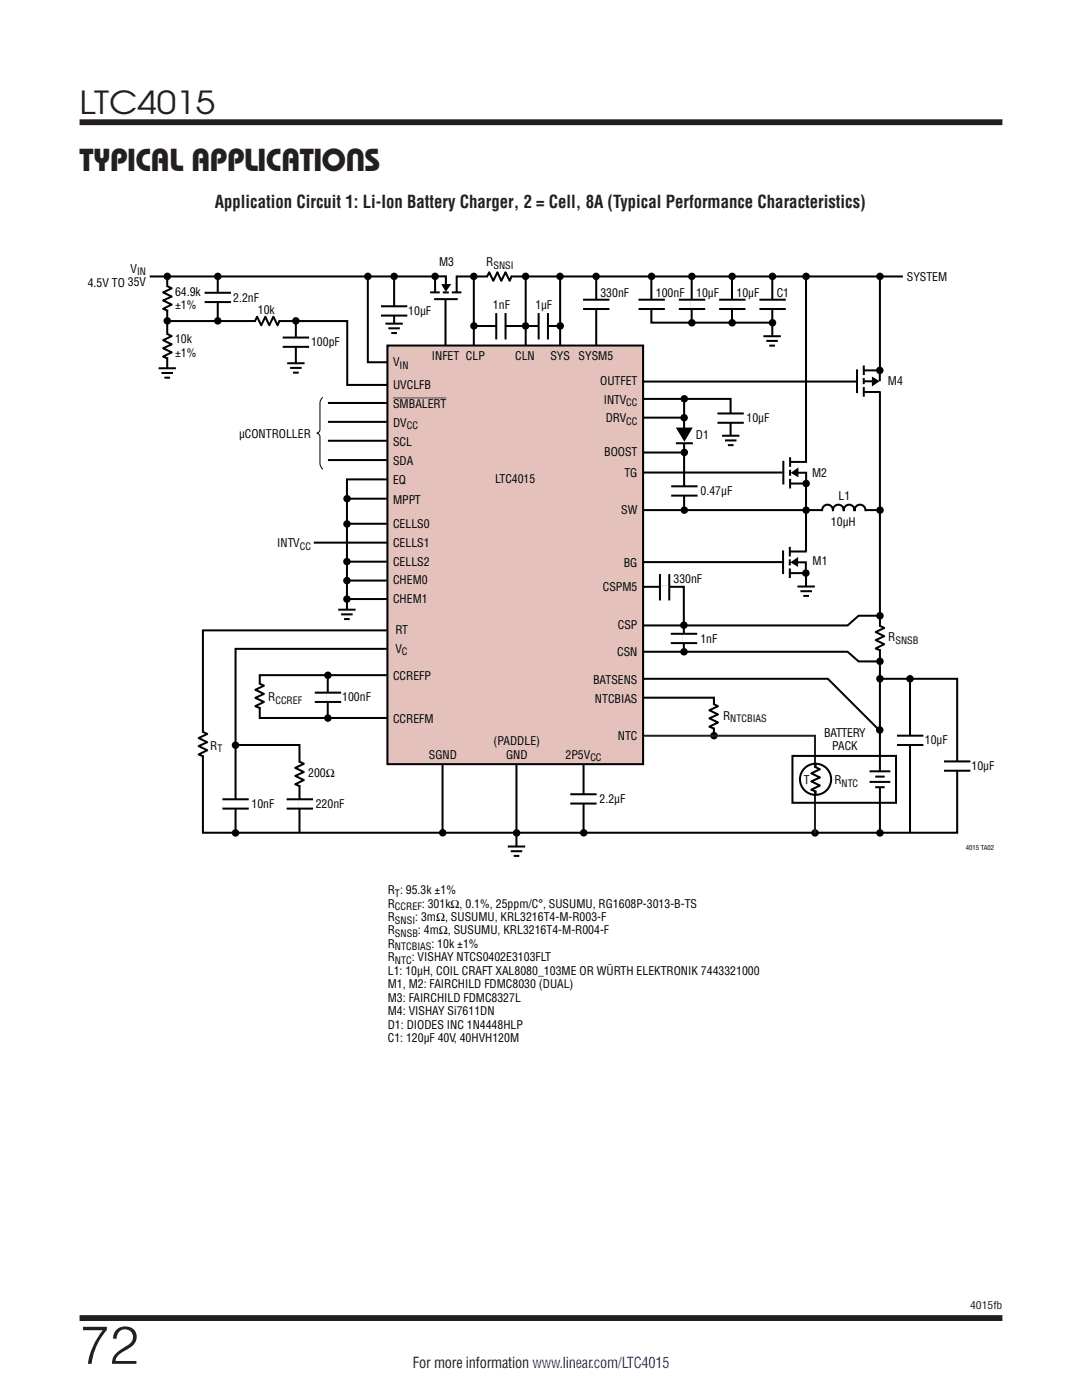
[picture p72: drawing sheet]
<svg xmlns="http://www.w3.org/2000/svg" width="216mm" height="279mm" viewBox="0 0 216 279" stroke-linecap="round" stroke-linejoin="round" font-family="sans-serif">
<defs><g id="words">
<text font-size="10.6" fill="#231f20" x="15.9" y="272.2">72</text>
<g font-size="6.3" fill="#231f20">
<text x="15.9" y="22.8">LTC4015</text>
<text x="15.9" y="34.1">TYPICAL APPLICATIONS</text>
</g>
<text font-size="3.5" fill="#231f20" x="42.9" y="41.5">Application Circuit 1: Li-Ion Battery Charger, 2 = Cell, 8A (Typical Performance Characteristics)</text>
<text font-size="3" fill="#231f20" x="82.4" y="273.1">For more information www.linear.com/LTC4015</text>
<g font-size="2.3">
<text x="87.6" y="53.1">M3</text>
<text x="97" y="53.1">R</text>
<text x="17.5" y="57.2">4.5V TO 35V</text>
<text x="26.1" y="54.5">V</text>
<text x="34.9" y="59">64.9k</text>
<text x="119.8" y="59.2">330nF</text>
<text x="130.9" y="59.2">100nF</text>
<text x="138.9" y="59.2">10µF</text>
<text x="147" y="59.2">10µF</text>
<text x="155" y="59.2">C1</text>
<text x="180.9" y="56">SYSTEM</text>
<text x="34.9" y="61.7">±1%</text>
<text x="46.5" y="60.2">2.2nF</text>
<text x="51.4" y="62.7">10k</text>
<text x="81.5" y="62.9">10µF</text>
<text x="98.4" y="61.6">1nF</text>
<text x="106.9" y="61.6">1µF</text>
<text x="34.9" y="68.5">10k</text>
<text x="34.9" y="71.1">±1%</text>
<text x="62.1" y="69.1">100pF</text>
<text x="86.2" y="71.8">INFET CLP</text>
<text x="102.8" y="71.8">CLN</text>
<text x="109.8" y="71.8">SYS</text>
<text x="115.5" y="71.8">SYSM5</text>
<text x="78.4" y="77.7">UVCLFB</text>
<text x="78.4" y="73.1">V</text>
<text x="119.8" y="76.9">OUTFET</text>
<text x="177.2" y="76.8">M4</text>
<text x="78.4" y="81.4">SMBALERT</text>
<text x="120.5" y="80.5">INTV</text>
<text x="47.7" y="87.4">µCONTROLLER</text>
<text x="78.4" y="85.2">DV</text>
<text x="78.4" y="89">SCL</text>
<text x="120.9" y="84.3">DRV</text>
<text x="138.8" y="87.6">D1</text>
<text x="149" y="84.2">10µF</text>
<text x="78.4" y="92.7">SDA</text>
<text x="120.6" y="91.1">BOOST</text>
<text x="124.6" y="95.2">TG</text>
<text x="162" y="95.1">M2</text>
<text x="78.4" y="96.7">EQ</text>
<text x="78.4" y="100.5">MPPT</text>
<text x="98.8" y="96.4">LTC4015</text>
<text x="139.8" y="98.8">0.47µF</text>
<text x="167.3" y="99.7">L1</text>
<text x="78.4" y="105.4">CELLS0</text>
<text x="123.9" y="102.6">SW</text>
<text x="165.8" y="104.9">10µH</text>
<text x="55.3" y="109.2">INTV</text>
<text x="78.4" y="109.2">CELLS1</text>
<text x="78.4" y="112.9">CELLS2</text>
<text x="124.5" y="113.2">BG</text>
<text x="162.1" y="112.7">M1</text>
<text x="78.4" y="116.6">CHEM0</text>
<text x="120.3" y="118">CSPM5</text>
<text x="134.4" y="116.3">330nF</text>
<text x="78.4" y="120.3">CHEM1</text>
<text x="123.3" y="125.6">CSP</text>
<text x="78.9" y="126.6">RT</text>
<text x="78.9" y="130.3">V</text>
<text x="123.2" y="130.9">CSN</text>
<text x="139.7" y="128.4">1nF</text>
<text x="177.2" y="128">R</text>
<text x="78.4" y="135.7">CCREFP</text>
<text x="118.3" y="136.4">BATSENS</text>
<text x="53.5" y="140">R</text>
<text x="68.3" y="140">100nF</text>
<text x="118.7" y="140.3">NTCBIAS</text>
<text x="144.3" y="143.6">R</text>
<text x="42" y="149.6">R</text>
<text x="78.4" y="144.3">CCREFM</text>
<text x="98.5" y="148.7">(PADDLE)</text>
<text x="123.3" y="147.7">NTC</text>
<text x="164.4" y="147.1">BATTERY</text>
<text x="166.1" y="149.7">PACK</text>
<text x="184.5" y="148.6">10µF</text>
<text x="61.5" y="155.1">200Ω</text>
<text x="85.6" y="151.4">SGND</text>
<text x="101" y="151.4">GND</text>
<text x="112.8" y="151.4">2P5V</text>
<text x="193.8" y="153.6">10µF</text>
<text x="50.2" y="161.3">10nF</text>
<text x="63" y="161.3">220nF</text>
<text x="119.6" y="160.3">2.2µF</text>
<text x="160.4" y="156.5">T</text>
<text x="166.5" y="156.5">R</text>
<text x="77.4" y="178.5">R : 95.3k ±1%</text>
<text x="77.4" y="181.1">R</text>
<text x="77.4" y="183.8">R</text>
<text x="82.8" y="183.8">: 3mΩ, SUSUMU, KRL3216T4-M-R003-F</text>
<text x="84.2" y="181.1">: 301kΩ, 0.1%, 25ppm/C°, SUSUMU, RG1608P-3013-B-TS</text>
<text x="77.4" y="191.9">R</text>
<text x="77.4" y="186.5">R</text>
<text x="77.4" y="189.2">R</text>
<text x="82.2" y="191.9">: VISHAY NTCS0402E3103FLT</text>
<text x="83.4" y="186.5">: 4mΩ, SUSUMU, KRL3216T4-M-R004-F</text>
<text x="86.1" y="189.2">: 10k ±1%</text>
<text x="77.4" y="194.5">L1: 10µH, COIL CRAFT XAL8080_103ME OR WÜRTH ELEKTRONIK 7443321000</text>
<text x="77.4" y="197.2">M1, M2: FAIRCHILD FDMC8030 (DUAL)</text>
<text x="77.4" y="199.9">M3: FAIRCHILD FDMC8327L</text>
<text x="77.4" y="202.6">M4: VISHAY Si7611DN</text>
<text x="77.4" y="205.3">D1: DIODES INC 1N4448HLP</text>
<text x="77.4" y="207.9">C1: 120µF 40V, 40HVH120M</text>
</g>
<text font-size="2.1" fill="#231f20" x="193.6" y="261.2">4015fb</text>
<g font-size="2">
<text x="98.5" y="53.6">SNSI</text>
<text x="27.4" y="55">IN</text>
<text x="79.7" y="73.6">IN</text>
<text x="125" y="81">CC</text>
<text x="81.2" y="85.7">CC</text>
<text x="125" y="84.8">CC</text>
<text x="59.8" y="109.7">CC</text>
<text x="80.2" y="130.8">C</text>
<text x="178.7" y="128.5">SNSB</text>
<text x="55" y="140.5">CCREF</text>
<text x="145.7" y="144.1">NTCBIAS</text>
<text x="43.4" y="150.1">T</text>
<text x="117.8" y="151.9">CC</text>
<text x="167.9" y="157">NTC</text>
<text x="78.8" y="179">T</text>
<text x="78.8" y="181.6">CCREF</text>
<text x="78.8" y="184.3">SNSI</text>
<text x="78.8" y="187">SNSB</text>
<text x="78.8" y="189.7">NTCBIAS</text>
<text x="78.8" y="192.4">NTC</text>
</g>
<text font-size="1.3" x="192.7" y="169.6">4015 TA02</text>
</g></defs>
<path d="M15.9 24.4h184.1M15.9 263h184.1" fill="none" stroke="#231f20" stroke-width="1.2" stroke-linecap="butt"/>
<path d="M17.5 51.1h180.9v160.4h-180.9z" fill="#fff"/>
<path d="M29.9 55.2h150.3M119 55.2v13.7" fill="none" stroke="#000" stroke-width=".4"/>
<path d="M77.3 69h51v83.5h-51z" fill="#e5c1bc"/>
<g fill="none" stroke="#000" stroke-width=".4">
<path d="M33.3 57.1l1 .4-1.8 .9 1.8 .8-1.8 .8 1.8 .8-1.8 .8 1 .4M33.4 55.1v18.5M40.8 58.4h5.3M43.5 55.1v8.6M73.4 55.1v17.2h3.8M78.6 55.2v9.5M85.8 58.4h1.9M86.6 59.7h4.7M86.8 55v3.3M86.8 55.2h2.2v2.2M88.4 58.4h1.2M88.9 59.9v9"/>
<path d="M90.1 58.4h2M91.1 55v3.3M94.5 55.1v13.8M102.1 55.1l-.4 1-.8-1.8-.9 1.8-.7-1.8-.9 1.8-.8-1.8-.4 1M104.9 55.2v13.7M111.8 55.2v13.7M116.3 59.8h5.3M127.4 59.8h5.3M130 55.2v9.2h24M135.5 59.8h5.2M138 55.3v9.1M143.5 59.8h5.3"/>
<path d="M146.1 55.3v9.1M151.5 59.8h5.3M154.1 55.3v11.7M160.8 55.2v62M175.6 55.3v110.9M31.6 73.5h3.5M32.2 74.4h2.3M32.8 75.4h1.1M33.3 66.6l1 .5-1.8 .8 1.8 .8-1.8 .8 1.8 .8-1.8 .9 1 .4M33.4 64.1h35.9v12.7h7.9M40.8 60.3h5.3M55.8 64l-.4 .9-.8-1.7-.9 1.7-.8-1.7-.8 1.7-.8-1.7-.4 .9"/>
<path d="M56.4 69.2h5.3M56.4 67.4h5.3M57.3 72.5h3.5M57.9 73.4h2.3M58.5 74.4h1.1M59 64v8.6M76 63h5.3M76 61.1h5.3M76.9 64.6h3.5M77.3 69h51v83.5h-51zM77.5 65.5h2.3M78.1 66.5h1.1"/>
<path d="M94.5 65.1h17.3M99 62.5v5.2M100.9 62.5v5.2M107.5 62.5v5.2M109.3 62.5v5.2M116.3 61.7h5.3M127.4 61.7h5.3M128.2 76.1h42.8M128.4 79.6h17.4v7.4M135.5 61.7h5.2M136.5 79.6v22.2M143.5 61.7h5.3"/>
<path d="M151.5 61.7h5.3M152.3 67.1h3.5M152.9 68h2.3M153.5 69h1.1M171 73.7v4.7M172.3 75.5v1.2M172.4 72.9v2M172.4 77.3v1.9M172.4 78.2h3.3M172.4 73.9h3.3M172.4 76.1h2.4M175.6 73.9v2.2"/>
<path d="M69.2 99.5h8M77.2 95.7h-8v25.9M128.3 90.3h8.3M128.4 83.4h8.1M128.4 94.3h27.7M133.9 98.9h5.3M133.9 97.1h5.3M138.3 88.5h-3.4M143.2 84.4h5.2M143.2 82.5h5.2M144.1 87h3.4M144.7 87.9h2.3"/>
<path d="M145.2 88.8h1.2M156.3 92v4.7M157.6 93.8v1.2M157.7 91.3v1.9M157.7 95.6v1.9M157.7 92.2h3.3M157.7 96.5h3.3M158.6 94.3h2.3v2.2M62.6 108.3h14.7M69.2 104.5h8M69.2 115.9h8M69.3 119.6h7.9"/>
<path d="M69.3 112.1h7.9M128.2 117.1h8.3v13M128.3 112.2h27.9M131.7 114.6v5.2M133.5 114.6v5.2M156.3 109.9v4.7M157.6 111.6v1.2M157.6 109.1v1.9M157.6 113.4v2M157.6 110.1h3.4M157.6 114.4h3.4M158.6 112.2h2.2v2.2"/>
<path d="M159.1 117.1h3.5M159.7 118h2.3M160.3 118.9h1.1M164 102a1.1 1.1 0 0 1 1.1-1.3 1.1 1.1 0 0 1 1.1 1.3 1.1 1.1 0 0 1 1.1-1.3 1.1 1.1 0 0 1 1.1 1.3 1.1 1.1 0 0 1 1-1.3 1.1 1.1 0 0 1 1.1 1.3 1.1 1.1 0 0 1 1.1-1.3 1.1 1.1 0 0 1 1.1 1.3M175.6 101.8h-47.4M51.7 136.4l1 .4-1.7 .9 1.7 .8-1.7 .8 1.7 .8-1.7 .8 .9 .4M62.8 138.2h5.3M65.4 134.7v8.6M67.5 121.7h3.5M68.1 122.6h2.3M68.7 123.6h1.1M77.2 125.8h-36.7v40.4h150.5v-30.7h-15.4"/>
<path d="M77.2 129.5h-30.2v36.8M77.2 134.7h-25.4v8.6h25.6M128.4 135.5h36.8l10.3 10.3M128.4 139.2h14.1v7M128.4 130.1h40.7l2.2 1.9h4.4M133.9 126.5h5.2M139.1 128.3h-5.2M175.5 124.9l.9 .4-1.7 .8 1.7 .9-1.7 .7 1.7 .9-1.7 .8 1 .4M175.6 122.9h-4.3l-2.2 1.9h-40.7M181.6 135.4v30.8M40.4 146l1 .5-1.8 .8 1.8 .8-1.8 .8 1.8 .8-1.8 .9 1 .4M44.4 159.5h5.2"/>
<path d="M46.9 148.7h12.9v17.5M57.2 159.5h5.3M59.7 152l.9 .4-1.7 .8 1.7 .9-1.7 .8 1.7 .8-1.7 .8 1 .4M62.8 140.1h5.3M88.3 152.5v13.7M103 152.5v16.6M113.8 158.5h5.3M116.4 152.5v13.7M142.3 140.5l1 .4-1.7 .9 1.7 .8-1.7 .8 1.7 .8-1.7 .8 .9 .4M158.1 150.9h20.7v9.3h-20.7zM162.7 153.1l.9 .4-1.7 .8 1.7 .9-1.7 .7 1.7 .9-1.7 .8 1 .4M162.7 152.3v1.3"/>
<path d="M162.7 157.3v1.3M173.5 153.9h4.2M173.5 156h4.1M174.6 155h1.9M174.6 157.1h1.9M179 146.8h5.2M184.2 148.7h-5.2M188.4 152h5.2M193.6 153.8h-5.2M44.4 161.4h5.2M57.2 161.4h5.3M101.3 168.9h3.5"/>
<path d="M101.9 169.9h2.3M102.5 170.8h1.1M113.8 160.4h5.3"/>
<circle cx="162.7" cy="155.5" r="3.1"/>
</g>
<g fill="none" stroke="#fff" stroke-width="1" stroke-linecap="butt">
<path d="M33.4 57.3v4.5M97.3 55.2h4.6M33.4 73.5v2.1M33.4 66.8v4.6M51 64.1h4.6M59 72.5v2.1M78.7 64.6v2.1M154.1 67.1v2.1M145.8 87v2.1M160.9 117.1v2.1M51.8 136.6v4.5M69.2 121.7v2.1"/>
<path d="M175.6 125v4.6M40.5 146.2v4.6M59.8 152.1v4.6M142.4 140.7v4.5M103.1 169v2.1"/>
</g>
<g fill="#000">
<path d="M88.4 56.9h1.2l-.6 .9zM174.2 75.6l.9 .5-.9 .6zM134.9 85.3h3.3l-1.6 2.9zM158.2 94.3l.9-.6v1.2zM158.1 112.2l.9-.6v1.1z"/>
<circle cx="33.4" cy="55.2" r=".75"/>
<circle cx="43.5" cy="55.2" r=".75"/>
<circle cx="73.4" cy="55.2" r=".75"/>
<circle cx="78.6" cy="55.2" r=".75"/>
<circle cx="86.8" cy="55.2" r=".75"/>
<circle cx="94.5" cy="55.2" r=".75"/>
<circle cx="104.9" cy="55.2" r=".75"/>
<circle cx="111.7" cy="55.2" r=".75"/>
<circle cx="118.9" cy="55.2" r=".75"/>
<circle cx="130" cy="55.2" r=".75"/>
<circle cx="138.1" cy="55.2" r=".75"/>
<circle cx="146.1" cy="55.2" r=".75"/>
<circle cx="154.1" cy="55.2" r=".75"/>
<circle cx="160.8" cy="55.2" r=".75"/>
<circle cx="175.6" cy="55.2" r=".75"/>
<circle cx="33.4" cy="64" r=".75"/>
<circle cx="43.5" cy="64" r=".75"/>
<circle cx="59" cy="64" r=".75"/>
<circle cx="94.6" cy="65" r=".75"/>
<circle cx="104.9" cy="65" r=".75"/>
<circle cx="111.8" cy="65" r=".75"/>
<circle cx="136.5" cy="79.6" r=".75"/>
<circle cx="138.1" cy="64.4" r=".75"/>
<circle cx="146.1" cy="64.4" r=".75"/>
<circle cx="154.1" cy="64.4" r=".75"/>
<circle cx="175.6" cy="73.9" r=".75"/>
<circle cx="69.3" cy="99.5" r=".75"/>
<circle cx="136.5" cy="83.4" r=".75"/>
<circle cx="136.5" cy="90.3" r=".75"/>
<circle cx="160.9" cy="96.5" r=".75"/>
<circle cx="69.2" cy="112.1" r=".75"/>
<circle cx="69.2" cy="115.9" r=".75"/>
<circle cx="69.2" cy="119.6" r=".75"/>
<circle cx="69.2" cy="104.6" r=".75"/>
<circle cx="136.5" cy="101.8" r=".75"/>
<circle cx="160.8" cy="114.4" r=".75"/>
<circle cx="160.9" cy="101.8" r=".75"/>
<circle cx="175.6" cy="101.8" r=".75"/>
<circle cx="65.4" cy="134.8" r=".75"/>
<circle cx="136.5" cy="124.8" r=".75"/>
<circle cx="136.5" cy="130.1" r=".75"/>
<circle cx="175.6" cy="122.9" r=".75"/>
<circle cx="175.6" cy="135.5" r=".75"/>
<circle cx="175.6" cy="132" r=".75"/>
<circle cx="181.6" cy="135.5" r=".75"/>
<circle cx="47" cy="148.7" r=".75"/>
<circle cx="65.4" cy="143.3" r=".75"/>
<circle cx="142.5" cy="146.8" r=".75"/>
<circle cx="175.5" cy="145.7" r=".75"/>
<circle cx="47" cy="166.2" r=".75"/>
<circle cx="88.3" cy="166.2" r=".75"/>
<circle cx="103.1" cy="166.2" r=".75"/>
<circle cx="116.5" cy="166.2" r=".75"/>
<circle cx="162.6" cy="166.2" r=".75"/>
<circle cx="175.6" cy="166.2" r=".75"/>
</g>
<path d="M65.4 80.4h11.8zM65.4 84.2h11.8zM65.4 88h11.8zM65.4 91.8h11.8z" fill="#000" stroke="#000" stroke-width=".4"/>
<path d="M64.4 79.3a1.56 1.56 0 0 0-.6 1.2v5.3l-.2 .4-.4 .2 .4 .3 .2 .4v5.3a1.57 1.57 0 0 0 .6 1.2M69.2 99.5h8M69.3 119.6h7.9" fill="none" stroke="#000" stroke-width=".2"/>
<g fill="none" stroke="#fff" stroke-width=".67" stroke-linecap="butt">
<path d="M43.5 58.4v1.9M86.8 55.2h4.3M119 59.8v1.8M130 59.8v1.8M138.1 59.8v1.8M146.1 59.8v1.8M154.2 59.8v1.8M59 67.4v1.8M78.6 61.1v1.9M99 65.1h1.8M107.5 65.1h1.8M175.6 73.9v4.3"/>
<path d="M136.5 97.1v1.8M136.6 86.2v2.2M145.8 82.5v1.8M160.9 92.2v4.3M131.7 117.2h1.8M160.8 110.1v4.3M164.1 101.8h8.5M65.4 138.2v1.9M136.5 126.5v1.8M47 159.5v1.8M59.8 159.5v1.8M116.4 158.5v1.8"/>
<path d="M162.7 153.2v4.6M181.6 146.8v1.9M191 152v1.8"/>
</g>
<path d="M88.4 56.9h1.2l-.6 .9zM174.2 75.6l.9 .5-.9 .6zM158.2 94.3l.9-.6v1.2zM158.1 112.2l.9-.6v1.1z" fill="none" stroke="#000" stroke-width=".46"/>
<path d="M128.4 146.8h34.2v19.4" fill="none" stroke="#202020" stroke-width=".4"/>
<path d="M175.6 154v3.1" fill="none" stroke="#fff" stroke-width=".59"/>
<use href="#words"/>
</svg>
